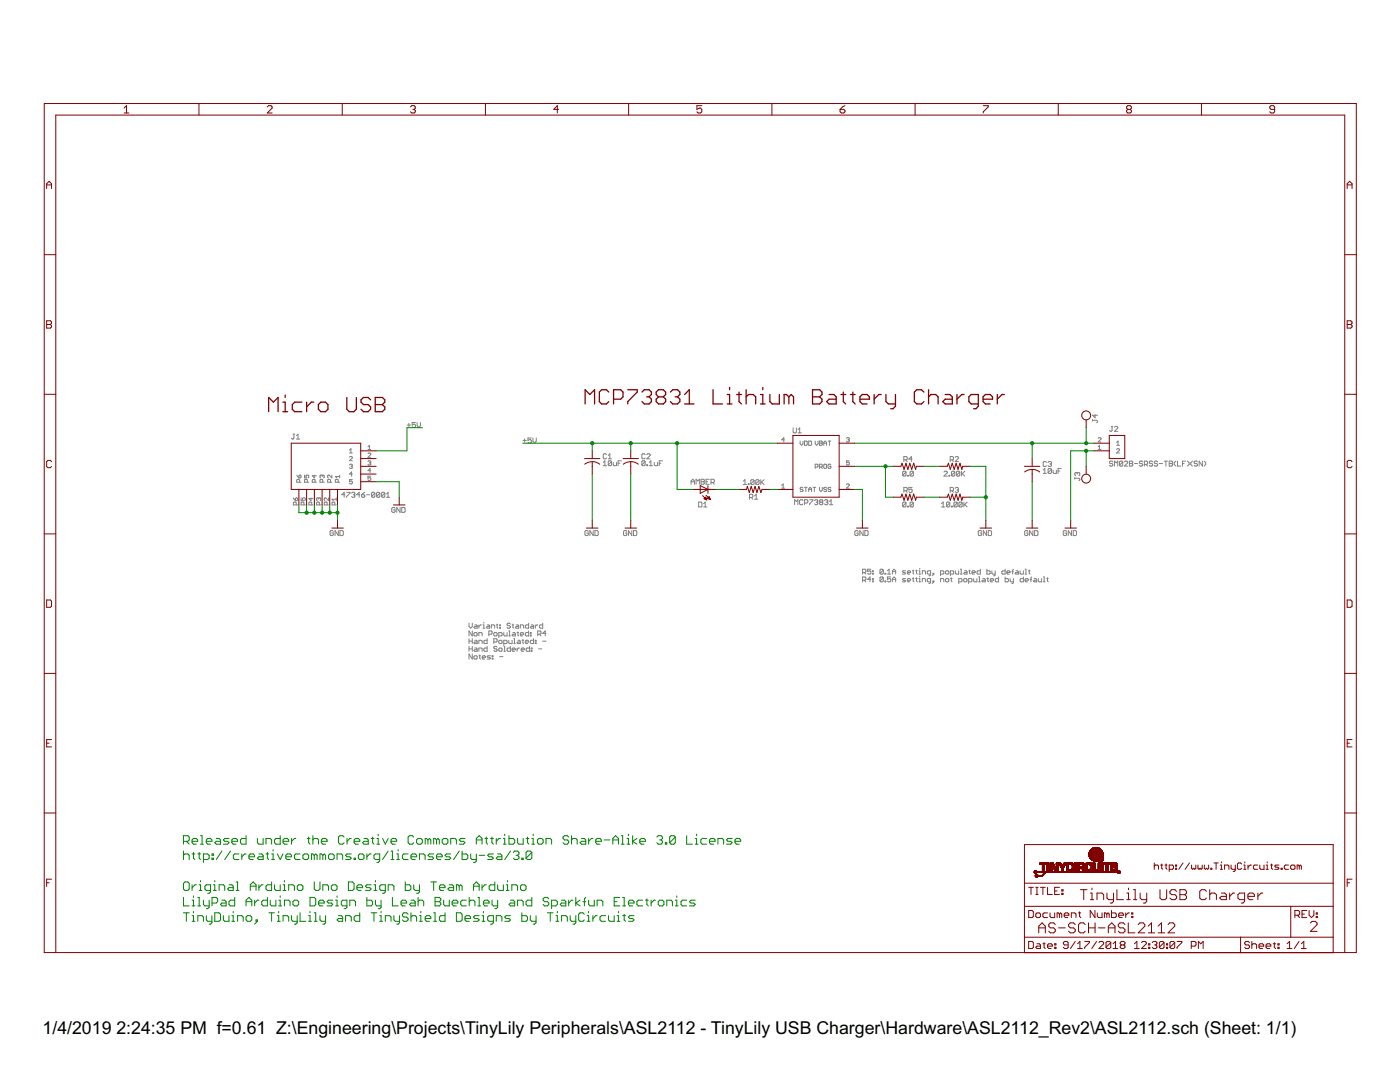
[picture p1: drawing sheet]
<svg xmlns="http://www.w3.org/2000/svg" width="279mm" height="216mm" viewBox="0 0 279 216" stroke-linecap="round" stroke-linejoin="round" font-family="sans-serif">
<defs><g id="words">
<g font-size="4">
<text x="8.5" y="206.4">1/4/2019</text>
<text x="23.2" y="206.4">2:24:35 PM f=0.61 Z:\Engineering\Projects\TinyLily Peripherals\ASL2112 - TinyLily USB Charger\Hardware\ASL2112_Rev2\ASL2112.sch (Sheet: 1/1)</text>
</g>
</g></defs>
<g fill="none" stroke="#808080" stroke-width=".2">
<path d="M58.5 86.6h.3M58.5 99.3l.5 .6M58.7 86.6v.8l-.2 .2-.3-.2M59 99.5l.1-.2 .3 .2-.1 .4h-.3zM59.2 87.6h.6M59.2 87l.3-.4v1M59.2 94.8l.4 .6M59.6 94.9l.2-.1 .3 .1-.2 .5h-.3zM59.8 96.2v-.4l-.2-.1-.4 .1v.4h.9M60.1 99.3v.6h.4l-.1-.3 .1-.3 .4 .2-.1 .4M60.8 94.8v.6h.4l-.2-.3 .2-.3 .4 .1-.1 .5M61.3 96.2v-.4l-.1-.1-.4 .1v.4h.8"/>
<path d="M62.1 99.3v.6l-.5-.4h.9M62.7 94.8v.6l-.4-.5h.9M62.9 96.2v-.4l-.2-.1-.4 .1v.4h.9M63.6 99.5l-.1-.2-.3 .2 .1 .4M63.6 99.5l.1-.2 .3 .2-.1 .4M63.6 99.5v.1M64.3 94.9l-.2-.1-.2 .1 .1 .5M64.3 94.9l.1-.1 .3 .1-.1 .5M64.3 94.9v.2M64.4 96.2v-.4l-.4-.1-.1 .5h.8M65.6 99.3v.6l-.6-.6-.3 .2 .2 .4M66 96.2v-.4l-.2-.1-.4 .1v.4h.8"/>
<path d="M66.2 94.8v.6l-.5-.6-.3 .1 .1 .5M67.1 99.6h-.8l.2 .3M67.1 99.3v.6M67.5 96.2v-.4l-.1-.1-.5 .1v.4h.9M67.8 95.1h-.9l.3 .3M67.8 94.8v.6M68.9 98.7h-.7l.5-.5v1M69.2 98.2h.6l-.6 1M69.7 89.8l.3-.3v.9M69.7 90.4h.6M69.7 91.2l.2-.1 .4 .1-.6 .7h.6M69.7 92.8l.5-.2 .1 .2-.1 .2"/>
<path d="M70 93h.2M70.2 93l.1 .2-.1 .3-.5-.2M70.2 98.4l.1-.2h.4l.1 .2-.1 .3M70.3 95.7h-.6v.4l.3-.1 .3 .1-.1 .5-.5-.2M70.3 94.6h-.6l.5-.4v.8M70.5 98.7h.2M70.7 98.7l.1 .2-.1 .3h-.4l-.1-.1M71.8 98.7h-.6l.5-.5v1M72.2 98.7h.4l.2 .4-.2 .1h-.3l-.1-.1zM72.8 98.2l-.6 .5M73.2 98.7h.6M73.4 92.1l.5-.2 .1 .2-.1 .3"/>
<path d="M73.4 90.6l.2-.2 .4 .2-.6 .6h.6M73.4 89.2l.3-.3v.8M73.4 89.7h.6M73.7 92.4h.2M73.9 92.4l.1 .1-.1 .3-.5-.2M74 95h-.6v.4l.3-.1 .3 .1-.1 .5-.5-.2M74 93.9h-.6l.5-.4v.8M74.8 98.4l-.2-.2h-.3l-.2 .2v.7M74.8 98.4v.7l-.2 .1h-.3l-.2-.1M74.8 98.4l-.7 .7M75.8 98.4l-.2-.2h-.3l-.2 .2v.7M75.8 98.4v.7l-.2 .1h-.3l-.2-.1"/>
<path d="M75.8 98.4l-.7 .7M76.8 98.4v.7l-.2 .1h-.3l-.2-.1M76.8 98.4l-.2-.2h-.3l-.2 .2v.7M76.8 98.4l-.7 .7M77.1 99.2h.7M77.1 98.6l.3-.4v1M81.3 84.8h.6M81.6 84.5v.6M82.9 84.3h-.6v.5l.5-.2 .1 .5-.1 .2h-.4l-.1-.2M83.2 84.3v.7l.4 .3 .3-.3v-.7M104.4 87.9h.6M104.7 87.6v.6"/>
<path d="M106 87.4h-.6v.5l.5-.2 .1 .2v.3l-.1 .2h-.4l-.1-.2M106.4 87.4v.7l.3 .3 .3-.3v-.7M120.4 92.3l.3-.4v1M120.4 92.9h.7M121.1 90.7l-.2-.1h-.4l-.1 .1v.7l.1 .1h.4l.2-.1M121.4 91.5h.6M121.4 90.9l.3-.3v.9M122 92.1v.7l-.1 .1h-.4l-.1-.1M122 92.1l-.5-.2-.1 .2v.7M122 92.1l-.6 .7M122.4 92.3v.5l.1 .1h.5v-.6M123.4 92.4h.3"/>
<path d="M124 91.9h-.6v1M128.8 92.1v.7l-.2 .1h-.4l-.1-.1M128.8 92.1l-.6-.2-.1 .2v.7M128.8 90.7l-.2-.1h-.4l-.1 .1v.7l.1 .1h.4l.2-.1M128.8 92.1l-.7 .7M129.1 92.8h.1v.1h-.1zM129.1 90.7l.1-.1h.4l.2 .1v.2l-.7 .6h.7M129.6 92.9h.6M129.6 92.3l.3-.4v1M130.6 92.3v.5l.1 .1h.5v-.6M131.6 92.4h.3M132.2 91.9h-.6v1"/>
<path d="M137.9 96.6v-.6l.4-.4 .3 .4v.6M137.9 96.1h.7M138.9 96.6v-1l.4 .4 .3-.4v1M139.9 96.1h.5M139.9 95.6h.5l.2 .2-.2 .3 .2 .4-.2 .1h-.5zM140.9 96.1h.3M141.6 95.6h-.7v1h.7M141.9 96.3h.5l.2-.2v-.3l-.2-.2h-.5v1M142.2 96.3l.4 .3M148.3 96l.4-.3v1M148.3 96.7h.7M149.3 96.5h.2v.2h-.2z"/>
<path d="M149.6 99.3h.5l.1-.2v-.3l-.1-.2h-.5v1M149.9 99.3l.3 .3M150.5 95.9v.6l-.2 .2-.5-.2M150.5 95.9l-.2-.2h-.3l-.2 .2v.6M150.5 95.9l-.7 .6M150.6 99.6h.6M150.6 99l.3-.4v1M151.5 95.9v.6l-.2 .2-.5-.2M151.5 95.9l-.2-.2h-.3l-.2 .2v.6M151.5 95.9l-.7 .6M151.8 95.7v1M152 96.2l.5 .5"/>
<path d="M152.5 95.7l-.7 .7M156 96.9l.3-.3v.8M156 97.4h.6M156.6 87.8h-.6l.4-.5v.9M158.3 85.4v.8l.2 .2h.3l.1-.2v-.8M159.3 86.4h.6M159.3 85.7l.3-.3v1M159.7 88v.6l.3 .3 .3-.3v-.6M160.2 99.9l-.1-.2h-.4l-.1 .2v.6l.1 .2h.4l.1-.2M160.3 97.4l-.2-.2-.4 .2 .1 .3 .5 .1-.2 .3-.4-.1M160.5 88l.6 .1-.1 .8h-.5zM160.5 97.2h.6"/>
<path d="M160.8 97.2v.9M161.4 98.1v-.6l.3-.3 .3 .3v.6M161.4 97.7h.6M161.4 88l.6 .1v.6l-.2 .2h-.4zM161.6 99.7h.6l-.6 1M162.2 97.2h.6M162.5 97.2v.9M162.6 99.9l.1-.2h.3l.2 .2-.2 .3M162.7 93.2h.4l.2-.2-.2-.4h-.4v.9M162.7 88v.6l.3 .3 .3-.3v-.6M163.6 88l.5 .1-.1 .8h-.4zM163.6 93.2h.4l.1-.2-.1-.4h-.4v.9"/>
<path d="M163.6 97.2v.6l.2 .3 .3-.3v-.6M163.6 88.4h.4M163.8 93.2l.3 .3M164.4 88.9v-.6l.3-.3 .3 .3v.6M164.4 88.4h.6M164.5 92.6l.5 .2-.2 .7-.4-.2zM164.5 99.9l.2-.2h.3l.2 .2-.2 .3M165 97.4l-.5-.2-.1 .3 .4 .2 .2 .3-.2 .1-.4-.1M165.2 88h.6M165.5 88v.9M165.8 92.8l-.1-.2-.5 .2v.5l.5 .2 .1-.5h-.3M165.8 97.4l-.1-.2-.5 .2 .2 .3 .4 .1-.1 .3-.5-.1"/>
<path d="M168.9 96.7l.2-.1 .4 .1-.6 .7h.6M168.9 87.5l.5-.2 .1 .2-.1 .3M169.2 87.8h.2M169.4 87.8l.1 .1-.1 .3-.5-.2M169.5 91.9h-.6v.5l.3-.2 .3 .2-.1 .4-.5-.2M180.4 91.8h.5l.2-.2v-.3l-.2-.2h-.5v1M180.4 97.9h.5l.2-.1v-.4l-.2-.1h-.5v1M180.7 91.8l.4 .3M180.7 97.9l.4 .4M180.8 94.2v.6l-.2 .2-.5-.2M180.8 94.2l-.2-.2h-.3l-.2 .2v.6M180.8 94.2l-.7 .6"/>
<path d="M181.1 94.8h.2v.2h-.2zM182 97.3h-.6v.5l.5-.2 .1 .5-.1 .2h-.4l-.1-.2M182 91.6h-.6l.5-.5v1M182.3 94.2v.6l-.2 .2-.5-.2M182.3 94.2l-.2-.2h-.3l-.2 .2v.6M182.3 94.2l-.7 .6M188.4 94.2l.2-.2h.3l.2 .2-.7 .8h.7M189.4 94.8h.1v.2h-.1zM189.6 91.8h.5l.2-.2v-.3l-.2-.2h-.5v1M189.6 97.9h.5l.2-.1v-.4l-.2-.1h-.5v1M190 91.8l.3 .3M190 97.9l.3 .4"/>
<path d="M190.5 94.2v.6l-.1 .2-.5-.2M190.5 94.2l-.1-.2h-.3l-.2 .2v.6M190.5 94.2l-.6 .6M190.6 91.3l.2-.2h.3l.2 .2v.1l-.7 .7h.7M190.6 97.4l.2-.1h.3l.2 .1-.2 .4M191 97.8h.1M191.1 97.8l.2 .1-.2 .4h-.3l-.2-.2M191.5 94.2v.6l-.1 .2-.5-.2M191.5 94.2l-.1-.2h-.3l-.2 .2v.6M191.5 94.2l-.6 .6M191.9 94v1M192 94.5l.5 .5"/>
<path d="M192.5 94l-.6 .7M208.2 93.8l.3-.3v1M208.2 94.5h.7M208.9 92.3l-.2-.2h-.4l-.1 .2v.6l.1 .2 .6-.2M209.2 92.3l.1-.2h.4l.1 .2-.1 .3M209.5 92.6h.2M209.7 92.6l.1 .2-.1 .3-.5-.2M209.8 93.6v.7l-.1 .2h-.4l-.1-.2M209.8 93.6l-.1-.1h-.4l-.1 .1v.7M209.8 93.6l-.6 .7M210.2 93.8v.5l.1 .2h.5v-.7M211.2 94h.3"/>
<path d="M211.8 93.5h-.6v1M214.5 95.4h.8l.2 .2-.2 .3M214.5 95.3v.3M215 94.4l.2-.1 .3 .1v.4l-.2 .1M215 94.4l-.2-.1-.3 .1v.4l.2 .1M215 94.4v.2M218 83.9h.9l.1 .1-.1 .4M218 83.7v.3M218.5 82.7v.7l-.5-.5h1M219.2 89.7h.5M219.2 87.5l.1-.2 .4 .2-.5 .7h.5M219.2 89.2l.2-.3v.8"/>
<path d="M221.8 85.1h.3M221.9 85.1v.8l-.1 .2-.4-.2M222.1 92.2l-.2-.2h-.3l-.2 .2 .2 .3h.3l.2 .2-.2 .3h-.3l-.2-.2M222.4 93v-1l.4 .4 .3-.4v1M222.4 85.3l.2-.2h.3l.2 .2-.7 .8h.7M222.8 89.7l.2-.2 .4 .2-.6 .7h.6M222.8 88.9h.6M222.8 88.3l.3-.3v.9M224.1 92.2l-.2-.2h-.3l-.2 .2v.6M224.1 92.2v.6l-.2 .2h-.3l-.2-.2M224.1 92.2l-.7 .6M224.4 92.2l.2-.2h.3l.2 .2v.2l-.7 .6h.7"/>
<path d="M225.4 92h.5l.2 .2-.2 .3 .2 .3-.2 .2h-.5zM225.4 92.5h.5M226.4 92.5h.7M228 92.2l-.1-.2h-.3l-.2 .4 .5 .1 .1 .3-.1 .2h-.3l-.2-.2M228.4 92.7h.5l.1-.2v-.3l-.1-.2h-.5v1M228.7 92.7l.3 .3M230 92.2l-.1-.2h-.4l-.1 .4 .5 .1 .1 .3-.1 .2h-.4l-.1-.2M231 92.2l-.1-.2h-.4l-.1 .4 .5 .1 .1 .3-.1 .2h-.4l-.1-.2M231.4 92.5h.6M232.3 92h.7M232.7 92v1M233.3 92h.5l.2 .2-.2 .3 .2 .3-.2 .2h-.5z"/>
<path d="M233.3 92.5h.5M234.7 92l-.4 .4v.3l.4 .3M235 92v1h.6M236 92.5h.3M236.6 92h-.6v1M237 92l.3 .4v.3l-.3 .3M238 92l-.4 .4v.3l.4 .3M239 92.2l-.2-.2h-.3l-.2 .4 .5 .1 .2 .3-.2 .2h-.3l-.2-.2M240 92v1l-.7-1v1M240.3 92l.3 .4v.3l-.3 .3M59.1 100.8v-.5l-.4-.1-.2 .1v.5h.9M60.7 100.8v-.5l-.5-.1-.1 .1v.5h.8"/>
<path d="M62.2 100.8v-.5l-.4-.1-.2 .1v.5h.9M63.7 100.8v-.5l-.4-.1-.1 .6h.8M65.3 100.8v-.5l-.4-.1-.2 .1v.5h.9M66.5 106l-.1-.1h-.4l-.1 .1v.7l.1 .2h.4l.1-.2v-.3h-.3M66.8 100.8v-.5l-.1-.1-.4 .1v.5h.8M67.5 105.9v1l-.6-1v1M67.8 105.9h.5l.2 .1v.7l-.2 .2h-.5zM78.8 101.4l-.1-.1h-.3l-.2 .1v.7l.5 .1 .1-.1v-.4h-.3M79.8 101.3v.9l-.6-.9v.9M80.2 101.3h.5l.1 .1v.7l-.1 .1h-.5zM117.4 106l-.2-.1h-.3l-.2 .1v.7l.2 .2h.3l.2-.2v-.3h-.3M118.4 105.9v1l-.7-1v1"/>
<path d="M118.7 105.9h.5l.2 .1v.7l-.2 .2h-.5zM125.1 106l-.2-.1h-.3l-.2 .1v.7l.2 .2h.3l.2-.2v-.3h-.3M126.1 105.9v1l-.7-1v1M126.4 105.9h.5l.2 .1v.7l-.2 .2h-.5zM139.4 100.2h.5l.2 .2v.6l-.2 .2h-.5zM140.4 101.2h.7M140.4 100.5l.3-.3v1M158.6 100.7v-1l.3 .4 .3-.4v1M160.6 100.4h.5l.1-.2v-.3l-.1-.2h-.5v1M162.9 100.2h.1M163 100.2l.2 .2-.2 .3h-.3l-.1-.2M163.7 100.2l-.1-.1 .1-.4h.3l.2 .2-.2 .3"/>
<path d="M163.7 100.2l-.1 .2 .1 .3h.3l.2-.2-.2-.3M163.7 100.2h.3M164.9 100.2h.1M165 100.2l.2 .2-.2 .3h-.3l-.2-.2M165.5 100.7h.7M165.5 100.1l.4-.4v1M171.3 106l-.2-.1h-.3l-.2 .1v.7l.2 .2h.3l.2-.2v-.3h-.4M172.1 114.2h.5l.2-.1v-.4l-.2-.1h-.5v1M172.1 115.8h.5l.2-.2v-.3l-.2-.2h-.5v1M172.3 105.9v1l-.7-1v1M172.5 114.2l.3 .4M172.5 115.8l.3 .3"/>
<path d="M172.6 105.9h.5l.1 .1v.7l-.1 .2h-.5zM173.8 113.6h-.7v.5l.4-.2 .3 .2v.3l-.2 .2-.5-.2M173.8 115.6h-.7l.5-.5v1M174.1 113.9h.2v.2h-.2zM174.1 114.4h.2v.2h-.2zM174.1 115.4h.2v.2h-.2zM174.1 115.9h.2v.2h-.2zM176.3 113.7l-.2-.1h-.3l-.2 .1v.7M176.3 113.7v.7l-.2 .2-.5-.2M176.3 115.3l-.2-.2-.5 .2v.6M176.3 115.3v.6l-.2 .2h-.3l-.2-.2M176.3 113.7l-.7 .7"/>
<path d="M176.3 115.3l-.7 .6M176.6 114.4h.2v.2h-.2zM176.6 115.9h.2v.2h-.2zM177.1 114.6h.7M177.1 113.9l.3-.3v1M177.8 115.1h-.7v.5l.3-.2 .4 .2-.2 .5h-.3l-.2-.2M178.1 114.1h.7M178.1 114.6v-.7l.3-.3 .4 .3v.7M178.1 116.1v-.7l.3-.3 .4 .3v.7M178.1 115.6h.7M180.7 113.9h-.4l-.2 .2 .6 .3-.1 .2h-.5M180.7 115.4h-.4l-.2 .2 .6 .3-.1 .2h-.5"/>
<path d="M180.8 100.4l-.2-.2h-.3l-.2 .2v.6M180.8 100.4v.6l-.2 .2-.5-.2M180.8 100.4l-.7 .6M181.1 114.2h.6l-.1-.3h-.3l-.2 .2v.3l.5 .2M181.1 115.8h.6l-.1-.4h-.3l-.2 .2v.3l.2 .2h.3M181.1 101h.2v.2h-.2zM182.1 113.9h.3M182.1 115.4h.3M182.2 113.7v.7l.2 .2M182.2 115.3v.6l.2 .2M182.3 100.4l-.2-.2h-.3l-.2 .2v.6M182.3 100.4v.6l-.2 .2-.5-.2"/>
<path d="M182.3 100.4l-.7 .6M182.7 113.9h.4M182.7 115.4h.4M182.9 113.7v.7l.2 .2M182.9 115.3v.6l.2 .2M183.4 113.9h.2v.7M183.4 114.6h.3M183.4 115.4h.2v.7M183.4 116.1h.3M183.6 113.4v.2M183.6 115v.1M184.1 114.6v-.7h.5l.1 .2v.5"/>
<path d="M184.1 116.1v-.7h.5l.1 .2v.5M185.7 114.6h-.5l-.1-.2 .1-.5h.5v.8l-.3 .2M185.7 116.1h-.5l-.1-.2 .1-.5h.5v.9l-.3 .1M186.2 114.4h.2v.2h-.2zM186.2 115.9h.2v.2h-.2zM186.4 114.6l-.4 .3M186.4 116.1l-.4 .3M187.7 114.6h.5l.2-.2v-.3l-.2-.2h-.5v1M187.7 116.1v-.7h.5l.2 .2v.5M187.9 100.5l.3-.3v1M187.9 101.2h.7M188.8 113.9h.4l.2 .2v.3l-.2 .2-.5-.2z"/>
<path d="M188.8 115.4h.4l.2 .2v.3l-.2 .2h-.4l-.1-.2zM189.5 100.4l-.1-.2h-.3l-.2 .2v.6M189.5 100.4v.6l-.1 .2-.5-.2M189.5 100.4l-.6 .6M189.7 114.6h.5l.1-.2-.1-.5h-.5v1M189.7 115.4h.3M189.8 115.3v.6l.2 .2M189.9 101h.2v.2h-.2zM190.7 113.9v.5l.1 .2h.5v-.7M191 100.4l-.1-.2h-.4l-.1 .2v.6M191 100.4v.6l-.1 .2-.5-.2M191 100.4l-.6 .6"/>
<path d="M191.3 116.1h.5l.2-.2v-.3l-.2-.2h-.5v1M191.7 113.6h.1v1M191.7 114.6h.3M192 100.4l-.1-.2h-.4l-.1 .2v.6M192 100.4v.6l-.1 .2-.5-.2M192 100.4l-.6 .6M192.3 115.6l.2-.2h.3l.2 .2v.3l-.2 .2h-.3l-.2-.2zM192.4 100.2v1M192.5 113.9h.3l.2 .2v.5h-.5l-.2-.2 .2-.2h.5M192.5 100.7l.5 .5M193 100.2l-.6 .6M193.3 113.9h.4"/>
<path d="M193.3 116.1h.5l.2-.2-.2-.5h-.5v1M193.5 113.7v.7l.2 .2M194 114.2h.6l-.1-.3h-.4l-.1 .2v.3l.5 .2M194.3 115.4v.5l.2 .2h.5v-.7M195.3 115.1h.2v1M195.3 116.1h.3M195.6 113.6v1h-.5l-.1-.5 .1-.2h.5M195.9 106l-.2-.1h-.3l-.2 .1v.7l.2 .2h.3l.2-.2v-.3h-.3M196.1 115.4h.4l.1 .2v.5h-.5l-.1-.2 .1-.1h.5M196.9 105.9v1l-.7-1v1M197 113.6v1h.5l.1-.5-.1-.2h-.5M197 115.4h.3"/>
<path d="M197.1 115.3v.6l.2 .2M197.2 105.9h.5l.2 .1v.7l-.2 .2h-.5zM197.6 115.8h.7l-.2-.4h-.3l-.2 .2 .2 .5h.3M198 113.9v.5l.1 .2h.5M198.6 113.9v.8l-.3 .2M199.3 115.1v1h-.5l-.2-.5 .2-.2h.5M200.6 113.6v1h-.5l-.2-.2v-.3l.2-.2h.5M200.6 115.1v1h.5l.2-.5-.2-.2h-.5M200.9 114.2h.7l-.2-.3h-.3l-.2 .2v.3l.5 .2M201.6 115.4v.5l.2 .2h.4M201.9 114.1h.3M202.2 113.6l-.1 .1v.9"/>
<path d="M202.2 115.4v.9l-.3 .1M202.8 113.9h.3l.1 .2v.5h-.4l-.2-.2 .2-.2h.4M203.6 113.9v.5l.2 .2h.4v-.7M204.2 115.1v1h-.4l-.2-.2v-.3l.2-.2h.4M204.6 113.6h.1v1M204.6 114.6h.3M204.6 115.8h.6l-.1-.4h-.4l-.1 .2v.3l.1 .2h.4M205.1 106l-.1-.1h-.3l-.2 .1v.7l.2 .2h.3l.1-.2v-.3h-.3M205.2 113.9h.4M205.4 113.7v.7l.2 .2M205.6 115.6h.3M205.9 115.1l-.2 .2v.8"/>
<path d="M206.1 105.9v1l-.6-1v1M206.4 115.4h.3l.2 .2v.5h-.5l-.2-.2 .2-.1h.5M206.5 105.9h.5l.1 .1v.7l-.1 .2h-.5zM207.2 115.4v.5l.2 .2h.5v-.7M208.2 115.1h.2v1M208.2 116.1h.3M208.9 115.4h.3M209 115.3v.6l.2 .2M212.9 106l-.2-.1h-.3l-.2 .1v.7l.2 .2h.3l.2-.2v-.3h-.4M213.8 105.9v1l-.6-1v1M214.2 105.9h.5l.1 .1v.7l-.1 .2h-.5zM93.6 124.4v.6l.3 .3 .4-.3v-.6"/>
<path d="M93.6 127.4v1M93.6 129v1M93.6 127.9h.7M93.6 129.5h.7M94.3 125.9v1l-.7-1v1M94.3 130.5v1l-.7-1v1M94.3 127.4v1M94.3 129v1M94.6 126.4l.1-.2h.4l.1 .5-.1 .2h-.4l-.1-.2zM94.6 131l.1-.1h.4l.1 .4-.1 .2h-.4l-.1-.2zM94.7 124.7l.5 .1v.5h-.5l-.1-.1 .1-.2h.5M94.7 127.8h.4l.1 .1v.5h-.5l-.1-.1 .1-.2h.5"/>
<path d="M94.7 129.3h.4l.1 .2v.5h-.5l-.1-.2 .1-.2h.5M95.6 126.9v-.7h.5l.1 .2v.5M95.6 124.7v.6M95.6 128.4v-.6h.5l.1 .1v.5M95.6 130v-.7h.5l.1 .2v.5M95.6 130.9h.3M95.7 130.7v.6l.2 .2M96.1 124.7l-.5 .3M96.2 131.2h.7l-.2-.3h-.3l-.2 .1 .2 .5h.3M96.4 124.7h.2v.6M96.4 125.3h.3M96.6 124.2v.2"/>
<path d="M97.2 127.4v1h-.5l-.1-.1v-.4l.1-.1h.5M97.2 129v1h-.5l-.1-.2v-.3l.1-.2h.5M97.2 124.7l.5 .1v.5h-.5l-.1-.1 .1-.2h.5M97.6 126.6h.4l.2-.2v-.3l-.2-.2h-.4v1M97.9 130.9h-.5l-.2 .1 .7 .3-.2 .2h-.5M98.1 125.3v-.6h.5l.1 .1v.5M98.2 130.9h.2v.1h-.2zM98.2 131.3h.2v.2h-.2zM98.6 126.4l.1-.2h.3l.2 .2v.3l-.2 .2h-.3l-.1-.2zM98.6 128.1h.4l.2-.2v-.3l-.2-.2h-.4v1M99 124.7h.4M99.2 124.5v.7l.2 .1"/>
<path d="M99.2 129.1l-.2-.1h-.3l-.1 .3 .1 .2h.3l.2 .3-.2 .2h-.3l-.1-.2M99.5 126.9h.5l.2-.2v-.3l-.2-.2h-.5v1M99.7 127.8h.3l.2 .1v.4l-.2 .1-.5-.1v-.4zM99.7 129.3h.3l.2 .2v.3l-.2 .2h-.3l-.2-.2v-.3zM99.7 131h.7M99.7 124.7h.2v.1h-.2zM99.7 125.2h.2v.1h-.2zM100.5 126.2v.5l.2 .2h.5v-.7M100.5 128.4h.5l.2-.1v-.4l-.2-.1h-.5v1M100.5 130h.4M100.5 129h.2v1M101.5 126.9h.4"/>
<path d="M101.5 125.9h.2v1M101.5 127.8v.5l.2 .1h.5v-.6M101.9 124.5l-.2-.1h-.3l-.2 .1 .2 .3h.3l.2 .2-.2 .3h-.3l-.2-.1M101.9 129v1h-.5l-.2-.2v-.3l.2-.2h.5M102.2 129.6h.6l-.1-.3h-.3l-.2 .2v.3l.2 .2h.3M102.2 124.7h.3M102.4 126.2h.3l.1 .2v.5h-.4l-.2-.2 .2-.1h.4M102.4 124.5v.7l.1 .1M102.5 128.4h.3M102.5 127.4h.2v1M103 124.7l.5 .1v.5h-.5l-.2-.1 .2-.2h.5M103.2 126.2h.3"/>
<path d="M103.2 129.3v.7M103.4 126.1v.6l.1 .2M103.4 127.8h.3l.1 .1v.5h-.4l-.2-.1 .2-.2h.4M103.7 129.3l-.5 .3M103.8 126.6h.7l-.2-.4h-.3l-.2 .2v.3l.2 .2h.3M103.8 125.3v-.6h.5l.2 .1v.5M104 129.6h.7l-.2-.3h-.3l-.2 .2v.3l.2 .2h.3M104.2 127.8h.3M104.4 127.6v.7l.1 .1M104.8 128.1h.7l-.2-.3h-.3l-.2 .1v.4l.5 .1M105.5 125.9v1h-.5l-.2-.2v-.3l.2-.2h.5M105.5 124.4v.9h-.5l-.2-.1v-.4l.2-.1h.5"/>
<path d="M105.7 129v1h-.5l-.2-.2v-.3l.2-.2h.5M105.8 126.7h.2v.2h-.2zM105.8 126.2h.2v.2h-.2zM106 129.3h.2v.2h-.2zM106 129.8h.2v.2h-.2zM106 124.7l.5 .1v.5h-.5l-.2-.1 .2-.2h.5M106.5 127.4v1h-.5l-.2-.1v-.4l.2-.1h.5M106.8 127.8h.2v.1h-.2zM106.8 128.3h.2v.1h-.2zM106.8 124.7v.6M107.3 126.6h.5l.2-.2-.2-.5h-.5v1M107.3 124.7l-.5 .3"/>
<path d="M107.5 129.5h.6M107.7 126.6l.3 .3M108.3 127.9h.7M108.3 124.4v.9h-.5l-.1-.1v-.4l.1-.1h.5M109 126.4h-.7l.5-.5v1"/>
</g>
<g fill="none" stroke="#800000" stroke-width=".2">
<path d="M8.8 20.7h261.9v169.4h-261.9zM9.3 37.6v-.9l.5-.5 .5 .5v.9M9.3 36.9h1M24.8 21.6l.5-.5v1.4M24.8 22.5h.9M39.7 20.7v2.3M53.3 21.3l.3-.2h.5l.2 .2v.3l-1 .9h1M68.3 20.7v2.3M81.9 21.3l.3-.2h.5l.2 .2v.3l-.2 .2M82.4 21.8h.3M82.7 21.8l.2 .3v.2l-.2 .2h-.5l-.3-.2M96.9 20.7v2.3"/>
<path d="M111.5 21.8h-1l.7-.7v1.4M125.5 20.7v2.3M140.1 21.1h-1v.7l.5-.2h.2l.3 .2v.5l-.3 .2h-.5l-.2-.2M154.1 20.7v2.3M167.7 21.8h.7l.2 .3v.2l-.2 .2h-.5l-.2-.2zM168.6 21.1l-.9 .7M182.6 20.7v2.3M196.2 21.1h1v.2l-1 1v.2M211.2 20.7v2.3M225.1 21.8l-.3 .3v.2l.3 .2h.5l.2-.2v-.2l-.2-.3M225.1 21.8l-.3-.2v-.3l.3-.2h.5l.2 .2v.3l-.2 .2M225.1 21.8h.5"/>
<path d="M239.8 20.7v2.3M254.4 21.8h-.7l-.3-.2v-.3l.3-.2h.4l.3 .2v1l-.3 .2h-.4l-.3-.2M268.9 36.9h.9M268.9 37.6v-.9l.4-.5 .5 .5v.9M8.8 50.8h2.3M268.4 50.8h2.3M8.8 78.7h2.3M9.3 64h.8l.2 .3v.2l-.2 .2 .2 .3v.2l-.2 .3h-.8zM9.3 64.7h.8M268.4 78.7h2.3M268.9 64h.7l.2 .3v.2l-.2 .2 .2 .3v.2l-.2 .3h-.7zM268.9 64.7h.7"/>
<path d="M10.3 92.1l-.2-.2h-.5l-.3 .2v1l.3 .2h.5l.2-.2M58.1 88.4h13.9v9.3h-13.9zM59.6 97.7v3.1M61.2 97.7v3.1M62.7 97.7v3.1M64.3 97.7v3.1M65.8 97.7v3.1M67.4 97.7v3.1M72 90h3.1M72 91.5h3.1M72 93h3.1M72 94.6h3.1"/>
<path d="M72 96.1h3.1M79.7 99.2v1.6M116.6 91.5h3.1M118.2 92.1l.8 .1 .7 .4M118.2 92.1l-.8 .1-.7 .4M118.2 90v1.5M118.2 92.1v2.5M124.4 91.5h3M125.9 92.1l.8 .1 .7 .4M125.9 92.1l-.8 .1-.7 .4M125.9 90v1.5M125.9 92.1v2.5"/>
<path d="M138.2 97.7h4.6M139.7 96.9l1.6 .8-1.6 .7zM140.2 98.9l.9 .8M140.5 99.5h.4M140.6 99.4h.3M140.6 99.6h.4M140.7 99.4h.2M140.7 99.3h.2M140.8 99.6h.2M140.8 99.3h.1M140.8 99.2l.3 .5-.6-.2zM140.9 98.8l.9 .9"/>
<path d="M140.9 99.7h.1M141.2 99.4h.4M141.2 99.4l.6 .3M141.3 99.4h.3M141.3 96.9v1.5M141.3 99.3h.3M141.4 99.5h.3M141.4 99.3h.2M141.5 99.2h.1M141.5 99.6h.2M141.5 99.1l-.3 .3M141.5 99.1l.3 .6"/>
<path d="M141.5 99.1h.1M141.6 99.6h.1M147.4 97.7h1.6l.1-.7 .4 1.3 .4-1.3 .4 1.3 .4-1.3 .4 1.3 .3-1.3 .4 1.3 .3-.6h1.5M155.2 97.7h3M155.2 88.4h3M158.2 86.9h9.3v12.3h-9.3zM167.5 97.7h3.1M167.5 88.4h3.1M167.5 93h3.1M178.3 93h1.5l.2-.6 .4 1.3 .4-1.3 .4 1.3 .4-1.3 .3 1.3 .5-1.3 .3 1.3 .2-.7h1.5M178.3 99.2h1.5l.2-.6 .4 1.2 .4-1.2 .4 1.2 .4-1.2 .3 1.2 .5-1.2 .3 1.2 .2-.6h1.5M187.5 93h1.5l.3-.6 .4 1.3 .3-1.3 .4 1.3 .4-1.3 .4 1.3 .4-1.3 .4 1.3 .1-.7h1.6"/>
<path d="M187.5 99.2h1.5l.3-.6 .4 1.2 .3-1.2 .4 1.2 .4-1.2 .4 1.2 .4-1.2 .4 1.2 .1-.6h1.6M204.4 93h3.1M206 93.7l.8 .1 .7 .4M206 93.7l-.8 .1-.7 .4M206 91.5v1.5M206 93.7v2.4M216.8 83.8v1.5M216.8 93v1.6M218.3 88.4h3.1M218.3 90h3.1M221.4 86.9h3.1v4.6h-3.1zM269.8 92.1l-.2-.2h-.5l-.2 .2v1l.2 .2h.5l.2-.2"/>
<path d="M8.8 106.5h2.3M9.3 119.7h.8l.2 .3v.9l-.2 .3h-.8zM66.2 105.4h2.3M67.4 103.8v1.6M78.5 100.8h2.3M117 105.4h2.3M118.2 103.8v1.6M124.7 105.4h2.3M125.9 103.8v1.6M170.9 105.4h2.3M172.1 103.8v1.6M195.6 105.4h2.3"/>
<path d="M196.7 103.8v1.6M204.8 105.4h2.3M206 103.8v1.6M212.5 105.4h2.3M213.7 103.8v1.6M268.4 106.5h2.3M268.9 119.7h.7l.2 .3v.9l-.2 .3h-.7zM8.8 134.4h2.3M268.4 134.4h2.3M9.3 148.3h.5M10.3 147.6h-1v1.4h1M268.9 148.3h.4"/>
<path d="M269.8 147.6h-.9v1.4h.9M8.8 162.2h2.3M9.3 176.1h.5M10.3 175.4h-1v1.5M204.4 176.2h61.7M205.3 177.1h.9M205.8 177.1v1.4M206.4 174.1h.2M206.4 174h.1M206.4 173.9h.5M206.4 174.2h.5M206.5 174.2h.3"/>
<path d="M206.5 173.8h.3M206.6 174.3h.1M206.6 173.9h-.2M206.6 174.8h.2M206.6 174.7h.2M206.6 174.6h.5M206.7 174.9h.4M206.7 174.6h.4M206.7 174.1h.2M206.7 173.9h16.5M206.7 177.1h.5M206.7 178.5h.5"/>
<path d="M206.7 174.5h.3M206.8 175h.2M206.8 174.5h.2M206.8 174.1h16.4M206.8 174h16.4M206.8 174.7h-.2M206.9 177.1v1.4M207 174.7h1.2M207 174.7h1.1M207.1 174.8h-.2M207.6 172.4h1.3M207.6 172.3h1.3"/>
<path d="M207.6 172.2h1.3M207.6 172.5h1.3M207.6 172.2h1.2M207.6 177.1h1M208 172.5h.4M208 172.6h.4M208 173.5h.4M208 172.8h.4M208 173.2h.4M208 173h.4M208 173.8h.4M208 173.7h.4"/>
<path d="M208 173.6h.4M208 173.4h.4M208 173.3h.4M208 173.1h.4M208 172.9h.4M208 172.7h.4M208.1 174.8h-1.1M208.1 177.1v1.4M208.2 174.6h-.2M208.3 174.6h-.2M208.3 174.4h.2M208.3 174.5h-.2"/>
<path d="M208.4 174.5h-.2M208.4 173.8h-.4M208.4 174.4h-.2M208.5 174.3h-.2M208.6 174.3h-.2M208.6 174.2h-.2M208.7 174.2h-.2M208.7 174.1h-.2M209 172.6h.3M209 173.5h.3M209 172.8h.3M209 173.2h.3"/>
<path d="M209 173h.3M209 173.7h.3M209 173.6h.3M209 173.4h.3M209 173.3h.3M209 173.1h.3M209 172.9h.3M209 172.7h.3M209 172.5h.3M209 172.4h.3M209 172.3h.3M209 172.2h.3"/>
<path d="M209 173.8h.3M209.1 177.1v1.4h.9M209.3 173.8h-.3M209.6 172.3h.6M209.6 172.6h.8M209.6 173.5h.3M209.6 172.8h.3M209.6 173.2h.3M209.6 173h.3M209.6 173.8h.3M209.6 173.7h.3M209.6 173.6h.3"/>
<path d="M209.6 173.4h.3M209.6 173.3h.3M209.6 173.1h.3M209.6 172.9h.3M209.6 172.7h.3M209.6 172.5h.7M209.6 172.4h.7M209.7 172.2h.4M210 172.7h.4M210.1 172.8h.3M210.1 172.8h.4M210.1 172.9h.4"/>
<path d="M210.1 173h.5M210.1 172.9l.4 .1M210.2 173h.4M210.2 173.1h.4M210.3 173.2h.4M210.3 173.3h.4M210.3 172.5l-.7 .1M210.4 173.4h.4M210.4 173.4h.8M210.4 173.5h.8M210.5 177.8h.5M210.5 173.6h.7"/>
<path d="M210.5 173.7h.7M210.6 173.8h.6M210.6 173.8h.5M210.8 172.6h.4M210.8 172.5h.4M210.8 172.4h.4M210.8 172.3h.4M210.8 172.2h.4M210.8 172.8h.4M210.8 173.2h.4M210.8 173h.4M210.8 173.4h.4"/>
<path d="M210.8 173.3h.4M210.8 173.1h.4M210.8 172.9h.4M210.8 172.7h.4M210.9 172.2h.2M211.3 172.2h.4M211.3 172.3h.4M211.3 172.2h.3M211.4 172.4h.4M211.4 172.5h.4M211.4 177.1h-.9v1.4h.9M211.5 172.5h.3"/>
<path d="M211.5 172.6h.4M211.5 172.7h.4M211.6 172.7h.3M211.6 172.8h.8M211.6 172.8h.4M211.7 172.9h.7M211.7 173h.6M211.8 173.1h.5M211.8 173.1h.4M211.8 173.2h.4M211.9 173.5h.3M211.9 173.2h.3"/>
<path d="M211.9 173.7h.3M211.9 173.6h.3M211.9 173.4h.3M211.9 173.3h.3M211.9 173.8h.3M211.9 178.2h.3v.3h-.3zM211.9 177.5h.3v.3h-.3zM212.2 172.6h.3M212.2 173.8h-.3M212.4 172.3h.3M212.4 172.9h-.7M212.4 172.2h.3"/>
<path d="M212.4 172.8h-.3M212.5 172.7h-.4M212.6 172.6h-.4M212.6 172.5l-.4 .1M212.6 172.5h-.4M212.7 172.4h-.4M212.7 172.3h-.4M212.9 173.5h.3M212.9 172.8h.3M212.9 173.2h.3M212.9 173h.3M212.9 173.5h.4"/>
<path d="M212.9 173.4h.3M212.9 173.3h.3M212.9 173.1h.3M212.9 172.9h.3M212.9 172.7h.3M212.9 172.6h.3M212.9 173.6h1.3M212.9 173.7h1.3M212.9 172.4h1.3M213 173.7h1.2M213 172.3h1.2M213 172.3h1.1"/>
<path d="M213 173.8h1.1M213.1 173.8h.9M213.2 172.2h.8M213.2 172.6h-.3M213.2 173.9h.7M213.3 172.5l-.4 .1M213.3 172.1h.5M213.8 173.5h.4M213.8 172.5l.4 .1M213.9 173.5h.3M213.9 172.6h.3M213.9 173.4h.3"/>
<path d="M213.9 173.3h.3M213.9 172.7h.3M213.9 172.8h.3M213.9 173.2h.3M214.2 173.6h-1.3M214.2 172.5h-1.3M214.2 172.7h-.3M214.4 172.6h.3M214.4 173.5h.3M214.4 172.8h.3M214.4 173.2h.3M214.4 173h.3"/>
<path d="M214.4 173.8h.3M214.4 173.7h.3M214.4 173.6h.3M214.4 173.4h.3M214.4 173.3h.3M214.4 173.1h.3M214.4 172.9h.3M214.4 172.7h.3M214.4 172.5h.3M214.4 172.4h.3M214.4 172.3h.3M214.4 172.2h.3"/>
<path d="M214.5 173.9h.2M215 172.6h.4M215 173.5h.4M215 172.8h.4M215 173.2h1.3M215 173h1.3M215 173.8h.4M215 173.7h.4M215 173.6h.4M215 173.4h.4M215 173.3h1.3M215 173h.4"/>
<path d="M215 172.9h.4M215 172.7h.4M215 172.5h.4M215 172.4h1.4M215 172.3h1.3M215 172.2l1.3 .1M215 172.2h1.1M215.1 173.9h.2M215.6 177.5h1.3M216 173.4h.4M216 173h.4M216 172.5h.4"/>
<path d="M216 173.5h.4M216 172.6h.4M216 172.8h.4M216 173.8h.4M216 173.7h.4M216 173.6h.4M216 172.7h.4M216.1 173.9h.2M216.2 173.1h-1.2M216.3 177.5v2M216.3 173.1h-1.3M216.3 173.3h-1.3"/>
<path d="M216.4 173h-.5M216.4 172.5h-1.4M216.4 172.9h-.4M216.4 172.7h-.4M216.5 172.8h.4M216.5 173.2h.4M216.5 173h.4M216.5 173.3h.4M216.5 173.1h.4M216.5 172.9h.4M216.5 172.7h.4M216.6 172.6h.3"/>
<path d="M216.6 173.4h.3M216.6 173.5h.4M216.6 173.6h1.3M216.6 172.5h1.3M216.6 172.4h1.3M216.6 173.7h1.3M216.7 173.7h1.2M216.7 172.3h1.2M216.7 172.3h1.1M216.7 173.8h1.1M216.8 173.8h.9M216.9 172.2h.8"/>
<path d="M216.9 173.9h.7M216.9 172.9l-.4 .1M216.9 172.6h-.3M217 172.5l-.4 .1M217.1 172.1h.4M217.3 170.7h.4M217.3 170.6h.4M217.3 170.6h1.3M217.3 170.5h1.3M217.3 170.4h1.3M217.3 170.3h1.3M217.3 170.2h2.2"/>
<path d="M217.4 170.8h.3M217.4 170.2h2.1M217.4 170.9h.3M217.4 170.8l.3 .1M217.4 170.1l2.1 .1M217.4 171h.9M217.4 170.9h.4M217.4 170.1h2M217.4 170h1.9M217.4 171h1M217.4 169.9h1.8M217.5 171.1l1.2 .1"/>
<path d="M217.5 171.1h1M217.5 169.9h1.7M217.5 169.8h1.7M217.5 173.5h.5M217.5 171.2h1.2M217.5 169.8h1.6M217.6 172.5h.3M217.6 171.2h1.2M217.6 169.7l1.2 .1M217.6 171.3h1.3M217.6 172.6h.4M217.6 173.5h.4"/>
<path d="M217.6 173.4h.4M217.6 172.7h.3M217.6 169.7h1.1M217.6 178.2h.3v1.3M217.6 179.5h.7M217.6 173.3h.4M217.6 172.8h.3M217.7 173.2h.2M217.7 171.4h1.2M217.7 170.7h-.4M217.7 169.6h1M217.7 171.4h1.3"/>
<path d="M217.7 169.5h1M217.7 171.5h1.4M217.7 170.8h.2M217.8 170.7h.1M217.8 171.5l1.3 .1M217.8 170.8h.1M217.8 170.8v.1M217.9 170.9h.2M217.9 171.6h1.3M217.9 169.4h1.6M217.9 177.2v.3M217.9 173.6h-1.3"/>
<path d="M217.9 170.9h.1M218 172.7h-.4M218 170.6h.7M218 171.7h1.3M218 170.7l.9 .1M218 170.7h.9M218 169.3h1.5M218.1 170.8h.9M218.1 169.2h1.3M218.1 171.7h1.2M218.1 172.6h.4M218.1 173.5h.4"/>
<path d="M218.1 172.8h.4M218.1 173.2h.4M218.1 173h.4M218.1 173.4h.4M218.1 173.3h.4M218.1 173.1h.4M218.1 172.9h.4M218.1 172.7h.4M218.1 172.5h.4M218.1 172.4h.4M218.1 172.3h.4M218.1 172.2h.4"/>
<path d="M218.2 172.2h.3M218.2 173.6h1.3M218.2 173.5h.4M218.2 170.8l.8 .1M218.2 173.7h1.3M218.2 171.8h1.2M218.2 169.2h1M218.3 170.9h.8M218.3 173.8h1.1M218.4 171.8h1M218.4 170.9h.7M218.4 173.8h.9"/>
<path d="M218.4 169.1h.7M218.5 173.9h.7M218.5 173.4h-.4M218.5 171h.7M218.7 171h.5M218.7 170.5h.1M218.7 170.4h.1M218.7 169.1h.1M218.7 171.1h.6M218.7 169.4l-.9 .1M218.8 169.4h-.9M218.8 170.6h.1"/>
<path d="M218.8 169.6h.2M218.8 169.5h.2M218.8 171.1l.6 .1M218.8 170.3h.7M218.9 171.2h.5M218.9 170.4h.6M218.9 170.6h.6M218.9 170.5h.6M218.9 169.7h.1M218.9 179.5v-1.3h1l.4 .3v1M219 171.3h.5M219 170.6h.5"/>
<path d="M219 170.7h.5M219.1 171.4h.5M219.1 169.4h.5M219.1 170.8h.4M219.1 169.6l.7 .1M219.1 169.6h.7M219.1 169.5h.6M219.1 169.4l.5 .1M219.2 170.8l.3 .1M219.2 169.7h.7M219.2 169.5h.6M219.2 173.4h.4"/>
<path d="M219.2 171.5h.5M219.2 172.6h.4M219.2 172.8h.4M219.2 173.2h.4M219.2 173h.4M219.2 173.3h.4M219.2 173.1h.4M219.2 172.9h.4M219.2 172.7h.4M219.2 172.5h.4M219.2 172.4h.4M219.2 172.3h.4"/>
<path d="M219.2 172.2h.4M219.2 171.5l.6 .1M219.2 172.2h.3M219.2 170.9h.4M219.2 169.8h.7M219.3 171.6h.5M219.3 169.8h.7M219.3 171h.4M219.4 171.7h.5M219.4 169.9h.6M219.4 171h.3M219.4 171.1h.4"/>
<path d="M219.4 170h.6M219.5 171.1l.3 .1M219.5 173.7h-1.3M219.5 171.8h.5M219.5 170h.5M219.5 171.2h.4M219.5 170.5h-.6M219.5 170.3h-2.2M219.5 173.5h-.4M219.5 170.1h.5M219.6 173.5h-.4M219.6 170.1h.5"/>
<path d="M219.6 171.3h.4M219.6 170.8h.5M219.6 170.7h.5M219.6 170.6h.5M219.6 170.5h.5M219.6 170.4h.5M219.6 170.3h.5M219.6 170.2h.5M219.7 171.4h.4M219.7 170.9h.4M219.8 171h.3M219.8 171.5h.3"/>
<path d="M219.8 172.6h.3M219.8 173.5h.3M219.8 172.8h.3M219.8 173.2h.3M219.8 173h.3M219.8 173.8h.3M219.8 173.7h.3M219.8 173.6h.3M219.8 173.4h.3M219.8 173.3h.3M219.8 173.1h.3M219.8 172.9h.3"/>
<path d="M219.8 172.7h.3M219.8 172.5h.3M219.8 172.4h.3M219.8 172.3h.3M219.8 172.2h.3M219.8 173.9h.3M219.9 171.1h.2M219.9 171.6h.2M220 171.7h.1M220 171.2h.1M220.1 171.7v.1M220.1 171.3h.1"/>
<path d="M220.3 172.4h1.3M220.3 172.3h1.3M220.3 172.2h1.3M220.3 172.5h1.3M220.7 172.6h.4M220.7 173.5h.4M220.7 172.8h.4M220.7 173.2h.4M220.7 173h.4M220.7 173.8h.4M220.7 173.7h.4M220.7 173.6h.4"/>
<path d="M220.7 173.4h.4M220.7 173.3h.4M220.7 173.1h.4M220.7 172.9h.4M220.7 172.7h.4M220.7 172.5h.4M220.8 173.8h.3M220.8 173.9h.3M220.9 178.2v1l.4 .3h.9M221.6 173.5h.4M221.6 173.4h.4M221.6 173.3h.4"/>
<path d="M221.7 172.6h.3M221.7 172.8h.8M221.7 173.6h1.3M221.7 172.8h.3M221.7 172.7h.3M221.7 172.4h1.3M221.7 172.9h1.1M221.7 173.7h1.2M221.7 172.9l1.2 .1M221.7 172.4h1.2M221.7 172.3h1.2M221.7 173h1.2"/>
<path d="M221.8 173h1.1M221.8 173.8h1.1M221.8 172.3h1.1M221.8 173.1h1.2M221.9 173.8h.9M221.9 172.2h.8M222 173.9h.7M222 173.1h1M222 172.5h-.3M222.1 172.1h.5M222.1 172.5h-.4M222.2 178.2v1.7l-.3 .3h-.3"/>
<path d="M222.5 173.2h.5M222.5 172.5h.5M222.6 173.5h.4M222.6 173.2h.4M222.6 172.6h.4M222.6 172.5h.4M222.7 173.4h.3M222.7 173.3h.3M222.9 177.5v2h1.3M223 172.7h-.4M223 173.5h-.4M223.1 174.2h.4"/>
<path d="M223.1 174.1h.2M223.1 173.8h.4M223.2 174.2h.3M223.2 173.8h.2M223.4 174.1h.1M223.4 173.9h.1M223.4 174h.1M223.5 173.9h-.4M223.5 174.1h-.1M224.9 178.2h.3v1.3M224.9 179.5h.7M225.2 177.2v.3"/>
<path d="M226.2 177.5h.3v2M226.2 179.5h.7M227.5 178.2v1l.4 .3h1M228.9 178.2v1.7l-.4 .3h-.3M230.4 172.2v1.3M230.4 172.8l.2-.2h.4l.2 .2v.7M231.5 177.5v1.7l.3 .3h.7l.3-.3v-1.7M231.6 172.6h.5M231.8 172.4v.8l.3 .3M232.5 172.6h.4M232.7 172.4v.8l.2 .3M233.3 173.5h.7l.2-.3v-.4l-.2-.2h-.7v1.3"/>
<path d="M234.6 172.6h.2v.2h-.2zM234.6 173.2h.2v.3h-.2zM234.8 177.9l-.3-.4h-.7l-.3 .4v.3l.3 .3h.7l.3 .4v.3l-.3 .3h-.7l-.3-.3M235.5 177.5h1l.3 .4v.3l-.3 .3 .3 .4v.3l-.3 .3h-1zM235.5 178.5h1M236.1 172.2l-.9 1.3M237.4 172.2l-.9 1.3M237.8 172.6v.6l.2 .3 .2-.3 .2 .3 .3-.3v-.6M239.1 172.6v.6l.2 .3 .2-.3 .2 .3 .2-.3v-.6M240.3 172.6v.6l.3 .3 .2-.3 .2 .3 .2-.3v-.6M240.8 177.9l-.4-.4h-.6l-.4 .4v1.3l.4 .3h.6l.4-.3M241.4 178.5l.4-.3h.6l.4 .3v1"/>
<path d="M241.4 177.5v2M241.6 173.2h.3v.3h-.3zM242.3 172.2h.8M242.7 172.2v1.3M243.5 172.6h.3v.9M243.5 173.5h.5M243.8 178.2h.6l.4 .3v1h-1l-.4-.3 .4-.3h1M243.8 172v.2M244.4 173.5v-.9h.6l.3 .2v.7M245.4 178.2v1.3M245.7 172.6v.6l.2 .3h.6M246.4 178.2h-.3l-.7 .7"/>
<path d="M246.5 172.6v1.1l-.4 .2M247.8 172.4l-.2-.2h-.4l-.2 .2v.8l.2 .3h.4l.2-.3M248.2 172.6h.2v.9M248.2 173.5h.4M248.4 179.5h-1l-.3-.3v-.7l.3-.3h1v1.7l-.3 .3h-.4M248.4 172v.2M249 178.9h1.4v-.4l-.4-.3h-.6l-.4 .3v.7l.4 .3h.6M249.1 172.6v.9M249.7 172.6h-.2l-.4 .4M251 172.6h-.6l-.3 .2v.4l.3 .3h.6M251 178.2v1.3M251.4 172.6v.6l.2 .3h.7v-.9"/>
<path d="M252 178.2h-.3l-.7 .7M252.7 172.6h.2v.9M252.7 173.5h.4M252.9 172v.2M253.6 172.6h.4M253.8 172.4v.8l.2 .3M255.2 172.6h-.6l-.2 .2 .2 .2h.4l.2 .2-.2 .3h-.6M255.7 173.2h.2v.3h-.2zM257.2 172.6h-.7l-.2 .2v.4l.2 .3h.7M257.6 172.8l.2-.2h.4l.2 .2v.4l-.2 .3h-.4l-.2-.3zM259.3 172.8l-.4-.2v.9M259.3 172.8v.7"/>
<path d="M259.3 172.8l.2-.2 .2 .2v.7M268.4 162.2h2.3M268.9 176.1h.4M269.8 175.4h-.9v1.5M11.1 190.1v-167.1h257.3v167.1M204.4 180.8h61.7M204.4 190.1v-21.6h61.7v21.6M204.4 187h61.7M205.3 181.7h.7l.2 .2v1l-.2 .2h-.7zM205.3 187.9h.7l.2 .2v.9l-.2 .3h-.7zM206.7 182.4l.2-.2h.5l.2 .2v.5l-.2 .2h-.5l-.2-.2zM206.9 188.3h.5l.2 .3v.7h-.7l-.2-.3 .2-.2h.7"/>
<path d="M207.3 186.1v-1.3l.7-.7 .6 .7v1.3M207.3 185.1h1.3M208.1 188.3h.5M208.4 188.1v.9l.2 .3M209.1 188.8h.9v-.2l-.2-.3h-.5l-.2 .3v.4l.2 .3h.5M209.1 182.2h-.7l-.3 .2v.5l.3 .2h.7M209.5 182.2v.7l.3 .2h.7v-.9M210.5 189h.2v.3h-.2zM210.5 188.3h.2v.3h-.2zM210.6 184.5l-.3-.4h-.7l-.3 .4v.3l.3 .3h.7l.3 .4v.3l-.3 .3h-.7l-.3-.3M211.3 185.1h1.3M211.4 182.4l-.2-.2h-.2v.9"/>
<path d="M211.4 182.4l.3-.2 .2 .2v.7M211.4 182.4v.7M212.4 182.6h.9v-.2l-.2-.2h-.5l-.2 .2v.5l.2 .2h.5M213.2 188.6h-.8l-.2-.3v-.2l.2-.2h.5l.3 .2v.9l-.3 .3h-.5l-.2-.3M213.8 183.1v-.9h.7l.2 .2v.7M214.6 184.5l-.4-.4h-.6l-.3 .4v.3l.3 .3h.6l.4 .4v.3l-.4 .3h-.6l-.3-.3M214.6 187.9l-1 1.4M215.1 189.3h.9M215.1 188.3l.4-.4v1.4M215.2 182.2h.5M215.5 181.9v1l.2 .2M216.5 187.9h.9v.2l-.9 .9v.3"/>
<path d="M216.6 184.5l-.4-.4h-.6l-.4 .4v1.3l.4 .3h.6l.4-.3M217.2 185.1h1.3M217.2 184.1v2M218.5 181.7v1.4l-.9-1.4v1.4M218.5 184.1v2M218.8 187.9l-.9 1.4M219 182.2v.7l.2 .2h.7v-.9M219.2 185.1h1.3M219.3 188.1l.2-.2h.5l.3 .2v.2l-1 1h1M220.9 182.4l-.2-.2h-.3v.9M220.9 182.4v.7M220.9 182.4l.2-.2 .3 .2v.7"/>
<path d="M221.2 185.1h1.3M221.2 186.1v-1.3l.7-.7 .6 .7v1.3M221.7 188.1v.9l-.3 .3h-.4l-.3-.3M221.7 188.1l-.3-.2h-.4l-.3 .2v.9M221.7 188.1l-1 .9M221.8 181.7v1.4h.7l.3-.2v-.5l-.3-.2h-.7M222.1 189.3h1M222.1 188.3l.5-.4v1.4M223.2 182.6h1v-.2l-.2-.2h-.5l-.3 .2v.5l.3 .2h.5M223.8 188.6l-.2-.3v-.2l.2-.2h.5l.2 .2v.2l-.2 .3M223.8 188.6l-.2 .2v.2l.2 .3h.5l.2-.3v-.2l-.2-.2M223.8 188.6h.5"/>
<path d="M224.5 184.5l-.3-.4h-.7l-.3 .4v.3l.3 .3h.7l.3 .4v.3l-.3 .3h-.7l-.3-.3M224.7 182.2v.9M225.2 184.1v2h1.3M225.4 182.2h-.3l-.4 .4M225.8 182.9h.3v.2h-.3zM225.8 182.2h.3v.2h-.3zM226.4 189.3h1M226.4 188.3l.5-.4v1.4M227.2 184.5l.3-.4h.7l.3 .4v.3l-1.3 1.3h1.3M227.8 188.1l.2-.2h.5l.3 .2v.2l-1 1h1M229.2 186.1h1.3M229.2 184.8l.6-.7v2"/>
<path d="M229.2 189h.3v.3h-.3zM229.2 188.3h.3v.3h-.3zM230 188.1l.2-.2h.5l.2 .2v.2l-.2 .3M230.4 188.6h.3M230.7 188.6l.2 .2v.2l-.2 .3h-.5l-.2-.3M231.1 186.1h1.4M231.1 184.8l.7-.7v2M232.3 188.1v.9l-.2 .3h-.5l-.2-.3M232.3 188.1l-.2-.2h-.5l-.2 .2v.9M232.3 188.1l-.9 .9M232.8 189h.2v.3h-.2zM232.8 188.3h.2v.3h-.2z"/>
<path d="M233.1 184.5l.3-.4h.7l.3 .4v.3l-1.3 1.3h1.3M234.4 188.1l-.2-.2h-.5l-.2 .2v.9M234.4 188.1v.9l-.2 .3h-.5l-.2-.3M234.4 188.1l-.9 .9M234.9 187.9h1v.2l-1 .9v.3M237.7 188.8h.8l.2-.2v-.5l-.2-.2h-.8v1.4M239.2 189.3v-1.4l.4 .4 .5-.4v1.4M247.6 187v3.1M249.4 188.1l-.3-.2h-.5l-.2 .2v.2l.2 .3h.5l.3 .2v.2l-.3 .3h-.5l-.2-.3M249.8 188.6l.3-.3h.4l.3 .3v.7M249.8 187.9v1.4M251.2 188.8h1v-.2l-.2-.3h-.5l-.3 .3v.4l.3 .3h.5"/>
<path d="M252.7 188.8h.9v-.2l-.2-.3h-.5l-.2 .3v.4l.2 .3h.5M254.1 188.3h.5M254.3 188.1v.9l.3 .3M255 189h.3v.3h-.3zM255 188.3h.3v.3h-.3zM256.9 189.3h.9M256.9 188.3l.5-.4v1.4M257.6 180.8v6.2M258.4 182.6h.7l.3-.2v-.5l-.3-.2h-.7v1.4M258.9 182.6l.5 .5M259.2 187.9l-.9 1.4M259.7 189.3h1"/>
<path d="M259.7 188.3l.5-.4v1.4M259.8 182.4h.5M260.8 181.7h-1v1.4h1M261.3 181.7v.9l.4 .5 .5-.5v-.9M261.5 184.2l.4-.3h.6l.3 .3v.3l-1.3 1.3h1.3M262.7 182.9h.2v.2h-.2zM262.7 182.2h.2v.2h-.2z"/>
<circle cx="216.8" cy="82.9" r=".89"/>
<circle cx="216.8" cy="95.5" r=".89"/>
</g>
<g fill="none" stroke="#800000" stroke-width=".25">
<path d="M56.9 78.8v.5M69.2 79.3v2.4l.5 .4h.9l.5-.4v-2.4M74 79.8l-.5-.5h-1l-.4 .5v.4l.4 .5h1l.5 .5v.5l-.5 .4h-1l-.4-.4M74.9 79.3h1.4l.5 .5v.4l-.5 .5 .5 .5v.5l-.5 .4h-1.4zM121.5 78.2l-.5-.4h-.9l-.5 .4v1.9l.5 .5h.9l.5-.5M122.4 79.7h1.5l.4-.5v-1l-.4-.4h-1.5v2.8M125.3 77.8h1.9v.4l-1.9 1.9v.5M128.1 78.2l.5-.4h.9l.5 .4v.5l-.5 .5M129.1 79.2h.4M129.5 79.2l.5 .5v.4l-.5 .5h-.9l-.5-.5M131.4 79.2l-.4-.5v-.5l.4-.4h1l.4 .4v.5l-.4 .5M131.4 79.2l-.4 .5v.4l.4 .5h1l.4-.5v-.4l-.4-.5"/>
<path d="M131.4 79.2h1M133.8 78.2l.5-.4h.9l.5 .4v.5l-.5 .5M134.7 79.2h.5M135.2 79.2l.5 .5v.4l-.5 .5h-.9l-.5-.5M136.6 78.7l1-.9v2.8M142.3 77.8v2.8h1.9M145.1 78.7h.5v1.9M145.6 77.3v.5M147 78.7h1M147.5 78.2v1.9l.5 .5M148.9 79.2l.5-.5h.9l.5 .5v1.4M148.9 77.8v2.8"/>
<path d="M151.8 78.7h.4v1.9M152.2 77.3v.5M153.6 78.7v1.4l.5 .5h1.4v-1.9M157.4 79.2l-.4-.5h-.5v1.9M157.4 79.2v1.4M157.4 79.2l.5-.5 .5 .5v1.4M162.2 77.8h1.4l.4 .4v.5l-.4 .5 .4 .5v.4l-.4 .5h-1.4zM162.2 79.2h1.4M165.5 78.7h.9l.5 .5v1.4h-1.4l-.5-.5 .5-.4h1.4M167.8 78.7h1M168.3 78.2v1.9l.5 .5M169.7 78.7h1"/>
<path d="M170.2 78.2v1.9l.5 .5M171.6 79.7h1.9v-.5l-.5-.5h-.9l-.5 .5v.9l.5 .5h.9M174.5 78.7v1.9M175.9 78.7h-.5l-.9 1M176.8 78.7v1.4l.5 .5h1.4M178.7 78.7v2.4l-.5 .5h-.4M184.4 78.2l-.5-.4h-.9l-.5 .4v1.9l.5 .5h.9l.5-.5M185.3 79.2l.5-.5h.9l.5 .5v1.4M185.3 77.8v2.8M188.6 78.7h1l.5 .5v1.4h-1.5l-.4-.5 .4-.4h1.5M191 78.7v1.9M192.4 78.7h-.5l-.9 1"/>
<path d="M196.2 79.7h1.9v-.5l-.5-.5h-.9l-.5 .5v.9l.5 .5h.9M199 78.7v1.9M200.4 78.7h-.4l-1 1M53.6 82.1v-2.8l1 .9 .9-.9v2.8M56.5 80.2h.4v1.9M56.5 82.1h.9M60.2 80.2h-1.4l-.5 .5v1l.5 .4h1.4M61.2 80.2v1.9M62.6 80.2h-.5l-.9 1M64 80.2h1l.4 .5v1l-.4 .4h-1l-.5-.4v-1zM74.9 80.7h1.4M116.8 80.6v-2.8l.9 .9 1-.9v2.8"/>
<path d="M136.6 80.6h1.9M145.1 80.6h1M151.8 80.6h.9M195.2 80.6h-1.4l-.4-.5v-.9l.4-.5h1.4v2.4l-.4 .5h-.5"/>
</g>
<g fill="none" stroke="#008000" stroke-width=".2">
<path d="M75.1 96.1h4.6v3.1M84.3 85.3h-3.1v4.7h-6.1M104.3 88.4h50.9M118.2 88.4v1.6M118.2 94.6v9.2M125.9 88.4v1.6M125.9 94.6v9.2M135.1 88.4v9.3h3.1M142.8 97.7h4.6M153.6 97.7h1.6M170.6 97.7h1.5v6.1M170.6 93h7.7"/>
<path d="M170.6 88.4h47.7M176.7 93v6.2h1.6M184.4 99.2h3.1M184.4 93h3.1M193.7 93h3v10.8M193.7 99.2h3M206 88.4v3.1M206 96.1v7.7M216.8 85.3v3.1M216.8 90v3M218.3 90h-4.6v13.8M59.6 100.8v1.5h7.8"/>
<path d="M61.2 100.8v1.5M62.7 100.8v1.5M64.3 100.8v1.5M65.8 100.8v1.5M67.4 100.8v3M36.6 167.9h.9l.3-.3v-.6l-.3-.2h-.9v1.6M36.6 169.8v1.7M36.6 179.1v1.7h1.2M36.6 170.7l.3-.3h.6l.3 .3v.8M36.9 176h.6l.3 .3v1.1l-.3 .3h-.6l-.3-.3v-1.1zM37.2 167.9l.6 .5M38.3 167.9h1.2v-.3l-.3-.3h-.6l-.3 .3v.5l.3 .3h.6"/>
<path d="M38.3 176.6v1.1M38.3 170.4h.6M38.3 179.6h.3v1.2M38.6 170.1v1.1l.3 .3M38.6 178.8v.3M39.2 176.6h-.3l-.6 .5M39.5 170.4h.5M39.5 179.1h.3v1.7M39.8 170.1v1.1l.2 .3M39.8 177.7h.5M39.8 176.6h.2v1.1M40 166.8h.3v1.6"/>
<path d="M40 168.4h.6M40 175.7v.3M40.6 171.5h.8l.3-.3v-.5l-.3-.3h-.8v1.7M40.6 179.6v.9l.3 .3h.8M41.2 167.9h1.1v-.3l-.3-.3h-.6l-.2 .3v.5l.2 .3h.6M41.7 179.6v1.4l-.3 .3h-.2M42 177.7h-.8l-.3-.3v-.6l.3-.2h.8v1.4l-.3 .2h-.3M42.3 170.4h.3v.3h-.3zM42.3 171.2h.3v.3h-.3zM42.6 177.7h.6M42.6 176.6h.3v1.1M42.9 175.7v.3"/>
<path d="M43.2 167.3h.5l.3 .3v.8h-.8l-.3-.3 .3-.2h.8M43.7 177.7v-1.1h.9l.3 .2v.9M44.3 169.8l-1.1 1.7M44.3 179.6h.6l.2 .3v.9h-.8l-.3-.3 .3-.3h.8M45.7 167.3h-.8l-.3 .3 .3 .3h.5l.3 .2-.3 .3h-.8M45.7 176.6h.6l.2 .2v.9h-.8l-.3-.3 .3-.3h.8M46 169.8l-1.1 1.7M46.3 167.9h1.1v-.3l-.3-.3h-.6l-.2 .3v.5l.2 .3h.6M46.8 179.1v1.7h-.8l-.3-.3v-.6l.3-.3h.8M47.1 176h.3v1.7M47.1 177.7h.6M47.7 170.4h-.9l-.2 .3v.5l.2 .3h.9"/>
<path d="M48.3 170.4v1.1M49.1 166.8v1.6h-.8l-.3-.3v-.5l.3-.3h.8M49.1 170.4h-.3l-.5 .6M49.1 179.9h1.1M49.7 171h1.1v-.3l-.3-.3h-.5l-.3 .3v.5l.3 .3h.5M50 177.7v-1.1l.5-.6 .6 .6v1.1M50 176.8h1.1M50.8 179.6v1.2M51.4 167.3v.8l.3 .3h.8v-1.1M51.7 170.4h.5l.3 .3v.8h-.8l-.3-.3 .3-.2h.8M51.7 176.6v1.1M51.7 179.6h-.3l-.6 .6"/>
<path d="M52.5 176.6h-.3l-.5 .5M53.1 168.4v-1.1h.8l.3 .3v.8M53.1 170.4h.5M53.4 170.1v1.1l.2 .3M53.4 179.1v1.7h-.9l-.3-.3v-.6l.3-.3h.9M53.9 179.6v.9l.3 .3h.9v-1.2M54.2 176v1.7h-.8l-.3-.3v-.6l.3-.2h.8M54.2 170.4h.3v1.1M54.2 171.5h.6M54.5 169.5v.3M54.8 176.6v.8l.3 .3h.8v-1.1M55.4 170.4l.5 1.1 .6-1.1"/>
<path d="M55.6 179.6h.3v1.2M55.9 166.8v1.6h-.8l-.3-.3v-.5l.3-.3h.8M55.9 178.8v.3M56.5 167.9h1.1v-.3l-.3-.3h-.5l-.3 .3v.5l.3 .3h.5M56.5 177.7h.5M56.5 176.6h.3v1.1M56.8 175.7v.3M57 171h1.2v-.3l-.3-.3h-.6l-.3 .3v.5l.3 .3h.6M57.6 177.7v-1.1h.9l.3 .2v.9M58.2 167.3v1.1M58.5 179.9l.3-.3h.5l.3 .3v.6l-.3 .3h-.5l-.3-.3zM59 167.3h-.2l-.6 .6"/>
<path d="M59.3 176.8l.3-.2h.6l.3 .2v.6l-.3 .3h-.6l-.3-.3zM59.9 170.4h-.9l-.2 .3v.5l.2 .3h.9M60.5 170.7l.2-.3h.6l.3 .3v.5l-.3 .3h-.6l-.2-.3zM61.3 167.3h.6M61.6 167v1.1l.3 .3M61.9 179.1h.8l.3 .2v1.2l-.3 .3h-.8zM62.4 167.6l.3-.3h.6l.3 .3v.8M62.4 166.8v1.6M62.7 170.7l-.3-.3h-.2v1.1M62.7 170.7v.8M62.7 176v1.4l.3 .3h.6l.3-.3v-1.4M62.7 170.7l.3-.3 .3 .3v.8"/>
<path d="M64.1 167.9h1.2v-.3l-.3-.3h-.6l-.3 .3v.5l.3 .3h.6M64.4 170.7l-.3-.3h-.2v1.1M64.4 170.7v.8M64.4 177.7v-1.1h.9l.3 .2v.9M64.4 170.7l.3-.3 .3 .3v.8M65.6 170.7l.2-.3h.6l.3 .3v.5l-.3 .3h-.6l-.2-.3zM66.1 176.8l.3-.2h.6l.3 .2v.6l-.3 .3h-.6l-.3-.3zM66.4 179.6h-.8l-.3 .3 .3 .3h.5l.3 .3-.3 .3h-.8M67 179.6h.3v1.2M67.3 171.5v-1.1h.8l.3 .3v.8M67.3 178.8v.3M68.7 167l-.3-.2h-.6l-.3 .2v1.1l.3 .3h.6l.3-.3"/>
<path d="M69.3 167.3v1.1M69.5 176h.9l.3 .3v1.1l-.3 .3h-.9zM70.1 167.3h-.3l-.5 .6M70.1 170.4h-.8l-.3 .3 .3 .3h.5l.3 .2-.3 .3h-.8M70.7 167.9h1.1v-.3l-.3-.3h-.5l-.3 .3v.5l.3 .3h.5M70.7 171.2h.3v.3h-.3zM71.2 177.1h1.2v-.3l-.3-.2h-.6l-.3 .2v.6l.3 .3h.6M71.8 170.4h.6l.2 .3v.5l-.2 .3h-.6l-.3-.3v-.5zM72.6 167.3h.6l.3 .3v.8h-.9l-.2-.3 .2-.2h.9M73.2 179.1v1.7h.9l.3-.3v-.6l-.3-.3h-.9M73.2 170.4v1.1M74.1 167.3h.5"/>
<path d="M74.1 170.4h-.3l-.6 .6M74.1 176.6h-.9l-.3 .2 .3 .3h.6l.3 .3-.3 .3h-.9M74.4 167v1.1l.2 .3M74.6 177.7h.6M74.6 176.6h.3v1.1M74.9 175.7v.3M74.9 179.6v.9l.3 .3h.9M75.2 168.4h.6M75.2 167.3h.3v1.1M75.5 166.5v.3M75.8 171.5h-.9l-.3-.3v-.5l.3-.3h.9v1.4l-.3 .3h-.3M76.1 179.6v1.4l-.3 .3h-.3"/>
<path d="M76.3 167.3l.6 1.1 .6-1.1M76.9 177.7h-.8l-.3-.3v-.6l.3-.2h.8v1.4l-.3 .2h-.3M77.5 169.8l-1.2 1.7M77.5 177.7v-1.1h.8l.3 .2v.9M78 167.9h1.2v-.3l-.3-.3h-.6l-.3 .3v.5l.3 .3h.6M78 171.5h.6M78 169.8h.3v1.7M78.3 179.1v1.7h1.2M79.2 170.4h.3v1.1M79.2 171.5h.5M79.5 169.5v.3M80.9 176v1.7h.8l.3-.3v-.6l-.3-.2h-.8"/>
<path d="M81.4 170.4h-.8l-.3 .3v.5l.3 .3h.8M82 171h1.1v-.3l-.2-.3h-.6l-.3 .3v.5l.3 .3h.6M82 179.6h.6l.3 .3v.9h-.9l-.3-.3 .3-.3h.9M82.6 167l-.3-.2h-.6l-.3 .2v1.1l.3 .3h.6l.3-.3M82.6 176.6v.8l.3 .3h.8M83.1 167.6l.3-.3h.6l.3 .3v.5l-.3 .3h-.6l-.3-.3zM83.4 179.9l.3-.3h.6l.3 .3v.9M83.4 179.1v1.7M83.7 171.5v-1.1h.9l.2 .3v.8M83.7 176.6v1.4l-.3 .2h-.3M85.4 167.6l-.3-.3h-.2v1.1M85.4 167.6v.8"/>
<path d="M85.4 167.6l.3-.3 .3 .3v.8M86 176h1.1M86.6 176v1.7M86.6 170.4h-.9l-.3 .3 .3 .3h.6l.3 .2-.3 .3h-.9M86.8 179.1h.9l.3 .2v.3l-.3 .3 .3 .3v.3l-.3 .3h-.9zM86.8 179.9h.9M87.1 167.6l-.3-.3h-.2v1.1M87.1 167.6v.8M87.1 171h1.1v-.3l-.2-.3h-.6l-.3 .3v.5l.3 .3h.6M87.1 167.6l.3-.3 .3 .3v.8M87.7 177.1h1.1v-.3l-.3-.2h-.5l-.3 .2v.6l.3 .3h.5M88.2 167.6l.3-.3h.6l.3 .3v.5l-.3 .3h-.6l-.3-.3z"/>
<path d="M88.5 179.6v.9l.3 .3h.9v-1.2M89.7 176.6h.5l.3 .2v.9h-.8l-.3-.3 .3-.3h.8M90 168.4v-1.1h.8l.3 .3v.8M90 170.4h-.9l-.3 .3 .3 .3h.6l.3 .2-.3 .3h-.9M91.7 176.8l-.3-.2h-.3v1.1M91.7 169.8l-1.2 1.7M91.7 176.8l.2-.2 .3 .2v.9M91.7 176.8v.9M92.2 169.8v1.7h.9l.3-.3v-.5l-.3-.3h-.9M92.8 167.3h-.9l-.2 .3 .2 .3h.6l.3 .2-.3 .3h-.8M93.1 179.6h-.9l-.3 .3v.6l.3 .3h.9M93.6 179.9l.3-.3h.6l.3 .3v.9"/>
<path d="M93.6 179.1v1.7M93.9 170.4v.8l.3 .3h.9M94.5 176.8h1.1M94.5 177.7v-1.1l.6-.6 .5 .6v1.1M95.1 168.4v-1.1l.5-.5 .6 .5v1.1M95.1 170.4v1.4l-.3 .3h-.3M95.1 167.6h1.1M95.4 179.1h.2v1.7M95.6 170.7h1.2M96.2 176.6v1.1M96.8 167.3h.5M97 167v1.1l.3 .3"/>
<path d="M97 176.6h-.2l-.6 .5M97.9 167.3h.6M98.2 167v1.1l.3 .3M98.2 179.6v.9l.3 .3h.8M98.5 170.4h-.9l-.3 .3 .3 .3h.6l.3 .2-.3 .3h-.9M98.7 176v1.7h-.8l-.3-.3v-.6l.3-.2h.8M99 167.3v1.1M99.3 170.4h.6l.3 .3v.8h-.9l-.3-.3 .3-.2h.9M99.3 176.6v.8l.3 .3h.9v-1.1M99.3 179.6v1.4l-.3 .3h-.3M99.9 167.3h-.3l-.6 .6M100.5 168.4h.5"/>
<path d="M100.5 167.3h.2v1.1M100.7 166.5v.3M101 177.7h.6M101 176.6h.3v1.1M101.3 175.7v.3M101.6 166.8v1.6h.8l.3-.3v-.5l-.3-.3h-.8M101.9 179.6h.5l.3 .3v.9h-.8l-.3-.3 .3-.3h.8M101.9 169.8l-1.2 1.7M102.2 177.7v-1.1h.8l.3 .2v.9M102.4 170.1l.3-.3h.6l.3 .3v.3l-.3 .3M103 170.7h.3M103.3 167.3v.8l.3 .3h.8v-1.1"/>
<path d="M103.3 170.7l.3 .3v.2l-.3 .3h-.6l-.3-.3M103.9 176.8l.2-.2h.6l.3 .2v.6l-.3 .3h-.6l-.2-.3zM104.1 171.2h.3v.3h-.3zM105 167.3h.6M105.3 167v1.1l.3 .3M106.1 168.4h.6M106.1 167.3h.3v1.1M106.1 170.1v1.1l-.3 .3h-.5l-.3-.3M106.1 170.1l-.3-.3h-.5l-.3 .3v1.1M106.1 179.1v1.7h-.8l-.3-.3v-.6l.3-.3h.8M106.1 170.1l-1.1 1.1M106.4 166.5v.3"/>
<path d="M107.3 167.6l.2-.3h.6l.3 .3v.5l-.3 .3h-.6l-.2-.3zM109 168.4v-1.1h.8l.3 .3v.8M109.5 179.3l-.3-.2h-.5l-.3 .2v.3l.3 .3h.5l.3 .3v.3l-.3 .3h-.5l-.3-.3M112.1 179.6h.5l.3 .3v.9h-.8l-.3-.3 .3-.3h.8M113.5 167l-.3-.2h-.6l-.2 .2v.3l.2 .3h.6l.3 .3v.2l-.3 .3h-.6l-.2-.3M113.5 179.6v1.2M114.1 167.6l.2-.3h.6l.3 .3v.8M114.1 166.8v1.6M114.3 179.6h-.2l-.6 .6M114.9 179.1v1.7M115.8 179.6l-.9 .6 .9 .6M116.1 167.3h.5l.3 .3v.8h-.8l-.3-.3 .3-.2h.8"/>
<path d="M116.3 179.9h.6M116.9 179.1l-.3 .2v1.5M117.5 167.3v1.1M117.5 179.6v.9l.3 .3h.8v-1.2M118.3 167.3h-.3l-.5 .6M118.9 167.9h1.1v-.3l-.3-.3h-.5l-.3 .3v.5l.3 .3h.5M120.6 167.6h1.1M122.3 167.6h1.1M122.3 168.4v-1.1l.6-.5 .5 .5v1.1M122.6 179.9h.5M123.7 179.1h-1.1v1.7h1.1M124 166.8h.3v1.6"/>
<path d="M124 168.4h.6M124.3 179.1h.3v1.7M125.1 168.4h.6M125.1 167.3h.3v1.1M125.4 166.5v.3M126.3 166.8v1.6M127.1 167.3l-.8 .6 .8 .5M127.7 167.9h1.1v-.3l-.3-.3h-.5l-.3 .3v.5l.3 .3h.5M128.2 179.6h-.8l-.3 .3v.6l.3 .3h.8M128.8 179.6h.6M129.1 179.3v1.2l.3 .3M129.9 179.6v1.2"/>
<path d="M130.8 179.6h-.3l-.6 .6M131.1 167l.3-.2h.5l.3 .2v.3l-.3 .3M131.4 179.9l.3-.3h.5l.3 .3v.6l-.3 .3h-.5l-.3-.3zM131.7 167.6h.2M131.9 167.6l.3 .3v.2l-.3 .3h-.5l-.3-.3M132.8 168.1h.3v.3h-.3zM134.8 167l-.3-.2h-.6l-.3 .2v1.1M134.8 167v1.1l-.3 .3h-.6l-.3-.3M134.8 167l-1.2 1.1M134.8 179.6h.3v1.2M135.1 178.8v.3M137 166.8v1.6h1.2"/>
<path d="M137 179.6h-.8l-.3 .3v.6l.3 .3h.8M138.7 168.4h.6M138.7 167.3h.3v1.1M138.7 179.6h-.8l-.3 .3 .3 .3h.6l.2 .3-.2 .3h-.9M139 166.5v.3M141 167.3h-.8l-.3 .3v.5l.3 .3h.8M141.6 167.9h1.1v-.3l-.3-.3h-.5l-.3 .3v.5l.3 .3h.5M143.3 168.4v-1.1h.8l.3 .3v.8M146.1 167.3h-.8l-.3 .3 .3 .3h.5l.3 .2-.3 .3h-.8M146.7 167.9h1.1v-.3l-.3-.3h-.5l-.3 .3v.5l.3 .3h.5M36.6 182.1h1.2M37.2 182.1v1.7"/>
<path d="M38.3 182.7h.3v1.1M38.3 183.8h.6M38.3 180.8h.6M38.6 181.9v.2M39.5 183.8v-1.1h.8l.3 .3v.8M39.5 180.8h.5M41.2 182.7v.9l.2 .2h.9M42.3 182.7v1.4l-.3 .3h-.3M42.3 180.2h.9l.2-.3v-.6l-.2-.2h-.9v1.7M42.9 182.1h.8l.3 .3v1.2l-.3 .2h-.8zM44.6 182.7v.9l.3 .2h.8v-1.1M46.3 182.7h.2v1.1"/>
<path d="M46.3 183.8h.5M46.5 181.9v.2M47.4 183.8v-1.1h.9l.2 .3v.8M49.1 180.8v-1.2l.6-.5 .5 .5v1.2M49.1 183l.3-.3h.6l.2 .3v.6l-.2 .2h-.6l-.3-.2zM51.1 183.6h.3v.2h-.3zM51.4 183.8l-.6 .6M53.7 182.1h1.1M54.2 182.1v1.7M55.4 182.7h.2v1.1M55.4 183.8h.5M55.6 181.9v.2"/>
<path d="M55.6 180.8h.6M56.5 183.8v-1.1h.8l.3 .3v.8M56.8 180.8v-1.2h.8l.3 .3v.9M58.2 182.7v.9l.3 .2h.8M59.3 182.7v1.4l-.3 .3h-.2M59.9 182.1v1.7h1.1M61.6 182.7h.3v1.1M61.6 183.8h.5M61.9 181.9v.2M62.7 182.1h.3v1.7M62.7 183.8h.6M63.6 180.2h1.1v-.3l-.3-.3h-.5l-.3 .3v.6l.3 .3h.5"/>
<path d="M63.9 182.7v.9l.2 .2h.9M65 182.7v1.4l-.3 .3h-.3M67 180.8h.5M67.5 182.7h.6l.3 .3v.8h-.9l-.2-.2 .2-.3h.9M69 183.8v-1.1h.8l.3 .3v.8M69.2 180.8h-.8l-.3-.3v-.6l.3-.3h.8v1.4l-.2 .3h-.3M69.8 180.8v-1.2h.9l.3 .3v.9M71.8 182.1v1.7h-.8l-.3-.2v-.6l.3-.3h.8M74.1 182.1h1.1M74.6 182.1v1.7M75.8 182.7h.3v1.1M75.8 183.8h.5"/>
<path d="M76.1 181.9v.2M76.9 183.8v-1.1h.9l.2 .3v.8M78.6 182.7v.9l.3 .2h.8M79.7 182.7v1.4l-.2 .3h-.3M80 180.2h1.2v-.3l-.3-.3h-.6l-.3 .3v.6l.3 .3h.6M81.4 182.4l-.2-.3h-.6l-.3 .3v.3l.3 .3h.6l.2 .3v.3l-.2 .2h-.6l-.3-.2M82 183l.3-.3h.6l.2 .3v.8M82 182.1v1.7M83.7 182.7h.3v1.1M83.7 183.8h.6M84 181.9v.2M84.9 183.3h1.1v-.3l-.3-.3h-.6l-.2 .3v.6l.2 .2h.6"/>
<path d="M86.6 182.1h.2v1.7M86.6 183.8h.5M88.8 182.1v1.7h-.8l-.3-.2v-.6l.3-.3h.8M90.2 180.2h1.2v-.3l-.3-.3h-.6l-.3 .3v.6l.3 .3h.6M91.1 182.1h.8l.3 .3v1.2l-.3 .2h-.8zM92.8 183.3h1.1v-.3l-.3-.3h-.5l-.3 .3v.6l.3 .2h.5M95.4 180.8h.5M95.6 182.7h-.8l-.3 .3 .3 .3h.5l.3 .3-.3 .2h-.8M96.2 182.7h.3v1.1M96.2 183.8h.6M96.5 180.2h1.1v-.3l-.3-.3h-.5l-.3 .3v.6l.3 .3h.5M96.5 181.9v.2"/>
<path d="M98.5 183.8h-.9l-.3-.2v-.6l.3-.3h.9v1.4l-.3 .3h-.3M99 183.8v-1.1h.9l.3 .3v.8M101.9 182.7h-.9l-.3 .3 .3 .3h.6l.3 .3-.3 .2h-.9M103.3 180.8v-1.2h.8l.3 .3v.9M104.1 182.1v1.7h.9l.3-.2v-.6l-.3-.3h-.9M105.8 182.7v.9l.3 .2h.9M107 182.7v1.4l-.3 .3h-.3M109.2 182.1h1.2M109.8 182.1v1.7M110.1 180.8h.8l.3-.3v-.6l-.3-.3h-.8v1.7M111 182.7h.2v1.1M111 183.8h.5"/>
<path d="M111.2 181.9v.2M112.1 183.8v-1.1h.8l.3 .3v.8M113.8 182.7v.9l.3 .2h.8M114.9 182.7v1.4l-.3 .3h-.3M116.6 182.4l-.3-.3h-.5l-.3 .3v1.2l.3 .2h.5l.3-.2M117.2 182.7h.3v1.1M117.2 183.8h.6M117.5 181.9v.2M118.3 182.7v1.1M119.2 182.7h-.3l-.6 .6M119.2 180.8v-1.2h.8l.3 .3v.9M120.9 182.7h-.9l-.3 .3v.6l.3 .2h.9"/>
<path d="M121.4 182.7v.9l.3 .2h.9v-1.1M123.1 182.7h.3v1.1M123.1 183.8h.6M123.4 181.9v.2M124.3 182.7h.5M124.3 180.8h.5M124.6 182.4v1.2l.2 .2M125.4 180.2h1.1v-.3l-.2-.3h-.6l-.3 .3v.6l.3 .3h.6M126.5 182.7h-.8l-.3 .3 .3 .3h.6l.2 .3-.2 .2h-.9M133.1 180.8v-1.2h.8l.3 .3v.9M134.8 180.8h.5"/>
</g>
<g fill="#008000" stroke="#008000" stroke-width=".2">
<circle cx="65.8" cy="102.3" r=".32"/>
<circle cx="64.3" cy="102.3" r=".32"/>
<circle cx="62.7" cy="102.3" r=".32"/>
<circle cx="61.2" cy="102.3" r=".32"/>
<circle cx="67.4" cy="102.3" r=".32"/>
<circle cx="216.8" cy="90" r=".32"/>
<circle cx="196.7" cy="99.2" r=".32"/>
<circle cx="125.9" cy="88.4" r=".32"/>
<circle cx="118.2" cy="88.4" r=".32"/>
<circle cx="135.1" cy="88.4" r=".32"/>
<circle cx="176.7" cy="93" r=".32"/>
<circle cx="206" cy="88.4" r=".32"/>
<circle cx="216.8" cy="88.4" r=".32"/>
</g>
<use href="#words"/>
</svg>
